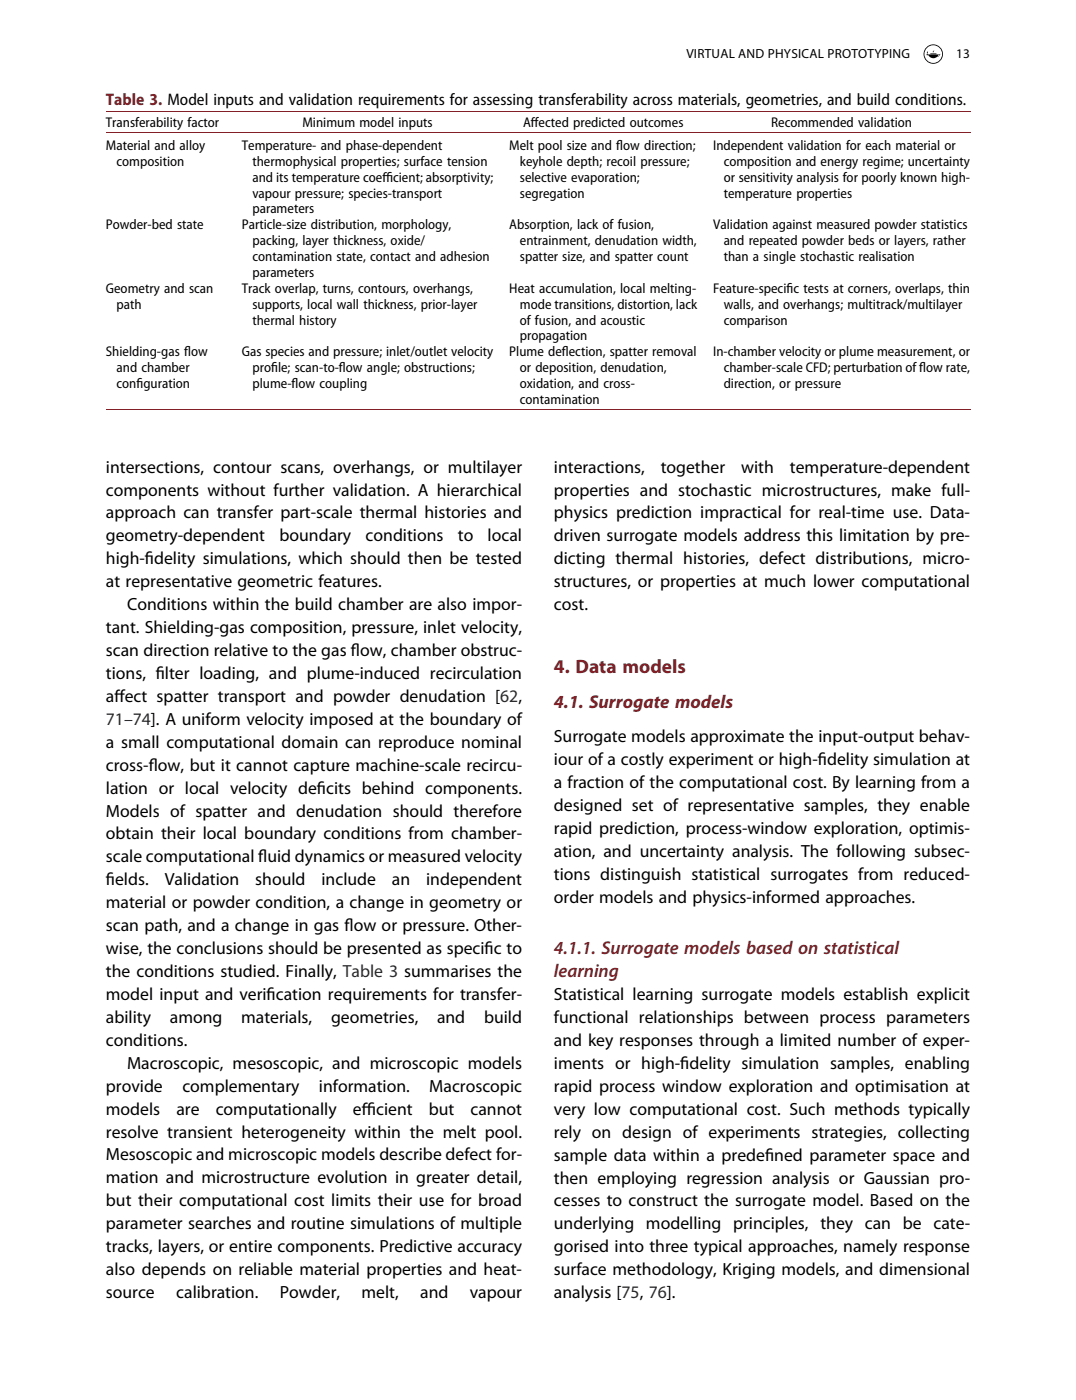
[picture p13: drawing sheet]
<svg xmlns="http://www.w3.org/2000/svg" width="215mm" height="280mm" viewBox="0 0 215 280" stroke-linecap="round" stroke-linejoin="round" font-family="sans-serif">
<defs><g id="words">
<text font-size="3.9" fill="#831f26" x="110.7" y="134.7">4. Data models</text>
<g font-size="3.7" fill="#831f26">
<text x="110.7" y="141.5">4.1. Surrogate models</text>
<text x="110.7" y="190.9">4.1.1. Surrogate models based on statistical</text>
<text x="110.7" y="195.4">learning</text>
</g>
<g font-size="3.5">
<text x="21.2" y="94.5">intersections, contour scans, overhangs, or multilayer</text>
<text x="110.7" y="94.5">interactions,</text>
<text x="132" y="94.5">together</text>
<text x="148.1" y="94.5">with</text>
<text x="157.8" y="94.5">temperature-dependent</text>
<text x="21.2" y="99.1">components without further validation. A hierarchical</text>
<text x="110.7" y="99.1">properties and stochastic microstructures, make full-</text>
<text x="21.2" y="103.7">approach can transfer part-scale thermal histories and</text>
<text x="110.7" y="103.7">physics prediction impractical for real-time use. Data-</text>
<text x="21.2" y="108.3">geometry-dependent</text>
<text x="21.2" y="112.9">high-f</text>
<text x="29" y="112.9">idelity simulations, which should then be tested</text>
<text x="55.8" y="108.3">boundary</text>
<text x="73.1" y="108.3">conditions</text>
<text x="91.5" y="108.3">to</text>
<text x="97.4" y="108.3">local</text>
<text x="110.7" y="108.3">driven surrogate models address this limitation by pre-</text>
<text x="110.7" y="112.9">dicting thermal histories, defect distributions, micro-</text>
<text x="21.2" y="117.5">at representative geometric features.</text>
<text x="110.7" y="117.5">structures, or properties at much lower computational</text>
<text x="25.4" y="122">Conditions within the build chamber are also impor-</text>
<text x="110.7" y="122">cost.</text>
<text x="21.2" y="126.6">tant. Shielding-gas composition, pressure, inlet velocity,</text>
<text x="21.2" y="131.2">scan direction relative to the gas f</text>
<text x="70.1" y="131.2">low, chamber obstruc-</text>
<text x="21.2" y="135.8">tions, f</text>
<text x="31.1" y="135.8">ilter loading, and plume-induced recirculation</text>
<text x="21.2" y="140.4">af</text>
<text x="22.9" y="140.4">fect spatter transport and powder denudation [62,</text>
<text x="21.2" y="149.6">a small computational domain can reproduce nominal</text>
<text x="110.7" y="148.4">Surrogate models approximate the input-output behav-</text>
<text x="21.2" y="154.1">cross-f</text>
<text x="29.7" y="154.1">low, but it cannot capture machine-scale recircu-</text>
<text x="110.7" y="153">iour of a costly experiment or high-f</text>
<text x="163.4" y="153">idelity simulation at</text>
<text x="21.2" y="158.7">lation or local velocity def</text>
<text x="63.3" y="158.7">icits behind components.</text>
<text x="110.7" y="157.6">a fraction of the computational cost. By learning from a</text>
<text x="21.2" y="163.3">Models of spatter and denudation should therefore</text>
<text x="21.2" y="167.9">obtain their local boundary conditions from chamber-</text>
<text x="110.7" y="162.2">designed set of representative samples, they enable</text>
<text x="110.7" y="166.8">rapid prediction, process-window exploration, optimis-</text>
<text x="21.2" y="172.5">scale computational f</text>
<text x="51.6" y="172.5">luid dynamics or measured velocity</text>
<text x="110.7" y="171.4">ation, and uncertainty analysis. The following subsec-</text>
<text x="21.2" y="177.1">f</text>
<text x="21.2" y="177.1">ields.</text>
<text x="32.9" y="177.1">Validation</text>
<text x="51" y="177.1">should</text>
<text x="64.2" y="177.1">include</text>
<text x="78.3" y="177.1">an</text>
<text x="85.2" y="177.1">independent</text>
<text x="110.7" y="175.9">tions distinguish statistical surrogates from reduced-</text>
<text x="21.2" y="181.7">material or powder condition, a change in geometry or</text>
<text x="110.7" y="180.5">order models and physics-informed approaches.</text>
<text x="21.2" y="186.2">scan path, and a change in gas f</text>
<text x="21.2" y="190.8">wise, the conclusions should be presented as specif</text>
<text x="68.8" y="186.2">low or pressure. Other-</text>
<text x="96.8" y="190.8">ic to</text>
<text x="21.2" y="195.4">the conditions studied. Finally, Table 3 summarises the</text>
<text x="21.2" y="200">model input and verif</text>
<text x="53.3" y="200">ication requirements for transfer-</text>
<text x="110.7" y="200">Statistical learning surrogate models establish explicit</text>
<text x="21.2" y="204.6">ability</text>
<text x="21.2" y="209.2">conditions.</text>
<text x="33.9" y="204.6">among</text>
<text x="48.2" y="204.6">materials,</text>
<text x="66.2" y="204.6">geometries,</text>
<text x="87.3" y="204.6">and</text>
<text x="96.7" y="204.6">build</text>
<text x="110.7" y="204.6">functional relationships between process parameters</text>
<text x="110.7" y="209.2">and key responses through a limited number of exper-</text>
<text x="25.4" y="213.8">Macroscopic, mesoscopic, and microscopic models</text>
<text x="110.7" y="213.8">iments or high-f</text>
<text x="135.9" y="213.8">idelity simulation samples, enabling</text>
<text x="21.2" y="218.3">provide</text>
<text x="36.4" y="218.3">complementary</text>
<text x="63.7" y="218.3">information.</text>
<text x="85.8" y="218.3">Macroscopic</text>
<text x="110.7" y="218.4">rapid process window exploration and optimisation at</text>
<text x="21.2" y="222.9">models</text>
<text x="21.2" y="227.5">resolve transient heterogeneity within the melt pool.</text>
<text x="35.3" y="222.9">are</text>
<text x="43.1" y="222.9">computationally</text>
<text x="70.5" y="222.9">ef</text>
<text x="72.3" y="222.9">f</text>
<text x="72.3" y="222.9">icient</text>
<text x="85.7" y="222.9">but</text>
<text x="94" y="222.9">cannot</text>
<text x="110.7" y="227.5">rely on design of experiments strategies, collecting</text>
<text x="110.7" y="223">very low computational cost. Such methods typically</text>
<text x="21.2" y="232.1">Mesoscopic and microscopic models describe defect for-</text>
<text x="110.7" y="232.1">sample data within a predef</text>
<text x="152.9" y="232.1">ined parameter space and</text>
<text x="21.2" y="236.7">mation and microstructure evolution in greater detail,</text>
<text x="110.7" y="236.7">then employing regression analysis or Gaussian pro-</text>
<text x="21.2" y="241.3">but their computational cost limits their use for broad</text>
<text x="21.2" y="245.9">parameter searches and routine simulations of multiple</text>
<text x="110.7" y="241.3">cesses to construct the surrogate model. Based on the</text>
<text x="110.7" y="245.9">underlying modelling principles, they can be cate-</text>
<text x="21.2" y="250.5">tracks, layers, or entire components. Predictive accuracy</text>
<text x="110.7" y="250.5">gorised into three typical approaches, namely response</text>
<text x="21.2" y="255">also depends on reliable material properties and heat-</text>
<text x="110.7" y="255.1">surface methodology, Kriging models, and dimensional</text>
<text x="21.2" y="259.6">source</text>
<text x="35.2" y="259.6">calibration.</text>
<text x="55.9" y="259.6">Powder,</text>
<text x="72.2" y="259.6">melt,</text>
<text x="84" y="259.6">and</text>
<text x="93.9" y="259.6">vapour</text>
<text x="110.7" y="259.6">analysis [75, 76].</text>
</g>
<text font-size="3.5" fill="#010181" x="21.2" y="145">71–74]. A uniform velocity imposed at the boundary of</text>
<text font-size="3.4" fill="#831f26" x="21.2" y="21.1">Table 3. Model inputs and validation requirements for assessing transferability across materials, geometries, and build conditions.</text>
<g font-size="2.8">
<text x="21.2" y="25.4">Transferability factor</text>
<text x="21.2" y="30">Material and alloy</text>
<text x="48.3" y="30">Temperature- and phase-dependent</text>
<text x="60.4" y="25.4">Minimum model inputs</text>
<text x="101.8" y="30">Melt pool size and f</text>
<text x="104.5" y="25.4">Af</text>
<text x="106.1" y="25.4">fected predicted outcomes</text>
<text x="123.1" y="30">low direction;</text>
<text x="142.5" y="30">Independent validation for each material or</text>
<text x="154.1" y="25.4">Recommended validation</text>
<text x="23.3" y="33.2">composition</text>
<text x="50.4" y="33.2">thermophysical properties; surface tension</text>
<text x="103.9" y="33.2">keyhole depth; recoil pressure;</text>
<text x="144.6" y="33.2">composition and energy regime; uncertainty</text>
<text x="50.4" y="39.5">vapour pressure; species-transport</text>
<text x="50.4" y="36.3">and its temperature coef</text>
<text x="76.4" y="36.3">f</text>
<text x="76.4" y="36.3">icient; absorptivity;</text>
<text x="103.9" y="36.3">selective evaporation;</text>
<text x="103.9" y="39.5">segregation</text>
<text x="144.6" y="39.5">temperature properties</text>
<text x="144.6" y="36.3">or sensitivity analysis for poorly known high-</text>
<text x="21.2" y="45.9">Powder-bed state</text>
<text x="48.3" y="45.9">Particle-size distribution, morphology,</text>
<text x="50.4" y="42.7">parameters</text>
<text x="101.8" y="45.9">Absorption, lack of fusion,</text>
<text x="142.5" y="45.9">Validation against measured powder statistics</text>
<text x="50.4" y="49">packing, layer thickness, oxide/</text>
<text x="50.4" y="52.2">contamination state, contact and adhesion</text>
<text x="103.9" y="49">entrainment, denudation width,</text>
<text x="103.9" y="52.2">spatter size, and spatter count</text>
<text x="144.6" y="49">and repeated powder beds or layers, rather</text>
<text x="144.6" y="52.2">than a single stochastic realisation</text>
<text x="21.2" y="58.6">Geometry and scan</text>
<text x="48.3" y="58.6">Track overlap, turns, contours, overhangs,</text>
<text x="50.4" y="55.4">parameters</text>
<text x="101.8" y="58.6">Heat accumulation, local melting-</text>
<text x="142.5" y="58.6">Feature-specif</text>
<text x="157.1" y="58.6">ic tests at corners, overlaps, thin</text>
<text x="23.3" y="61.7">path</text>
<text x="50.4" y="61.7">supports, local wall thickness, prior-layer</text>
<text x="50.4" y="64.9">thermal history</text>
<text x="103.9" y="61.7">mode transitions, distortion, lack</text>
<text x="103.9" y="64.9">of fusion, and acoustic</text>
<text x="144.6" y="61.7">walls, and overhangs; multitrack/multilayer</text>
<text x="144.6" y="64.9">comparison</text>
<text x="21.2" y="71.3">Shielding-gas f</text>
<text x="36.8" y="71.3">low</text>
<text x="48.3" y="71.3">Gas species and pressure; inlet/outlet velocity</text>
<text x="101.8" y="71.3">Plume def</text>
<text x="103.9" y="68.1">propagation</text>
<text x="112.3" y="71.3">lection, spatter removal</text>
<text x="142.5" y="71.3">In-chamber velocity or plume measurement, or</text>
<text x="23.3" y="74.4">and chamber</text>
<text x="23.3" y="77.6">conf</text>
<text x="27.3" y="77.6">iguration</text>
<text x="50.4" y="74.4">prof</text>
<text x="50.4" y="77.6">plume-f</text>
<text x="54.2" y="74.4">ile; scan-to-f</text>
<text x="58.3" y="77.6">low coupling</text>
<text x="67.7" y="74.4">low angle; obstructions;</text>
<text x="103.9" y="74.4">or deposition, denudation,</text>
<text x="103.9" y="77.6">oxidation, and cross-</text>
<text x="144.6" y="74.4">chamber-scale CFD; perturbation off</text>
<text x="144.6" y="77.6">direction, or pressure</text>
<text x="183.7" y="74.4">low rate,</text>
<text x="103.9" y="80.8">contamination</text>
</g>
<g font-size="2.6">
<text x="137.1" y="11.6">VIRTUAL AND PHYSICAL PROTOTYPING</text>
<text x="191.1" y="11.6">13</text>
</g>
</g></defs>
<path d="M21.2 22.2h172.6M21.2 26.5h172.6M21.2 81.9h172.6" fill="none" stroke="#831f26" stroke-width=".2"/>
<g fill="#000">
<path d="M185.3 10.2v.5l-.1-.1zM185.9 10.6h1.2zM185.9 10.8h1.2zM186.5 10.2l.2-.1-.2 .4-.1-.1z"/>
<path d="M184.7 10.8a1.8 1.8 0 0 1 3.6 0 1.8 1.8 0 0 1-3.6 0zM184.5 10.8a1.95 1.95 0 0 0 3.9 0 1.95 1.95 0 0 0-3.9 0z"/>
<path d="M187.5 11l.3-.1-.5 .4zM185.1 10.9l.1 .1h.3a1.12 1.12 0 0 0 1.8 .3 .67 .67 0 0 0 .6-.5z"/>
</g>
<use href="#words"/>
</svg>
